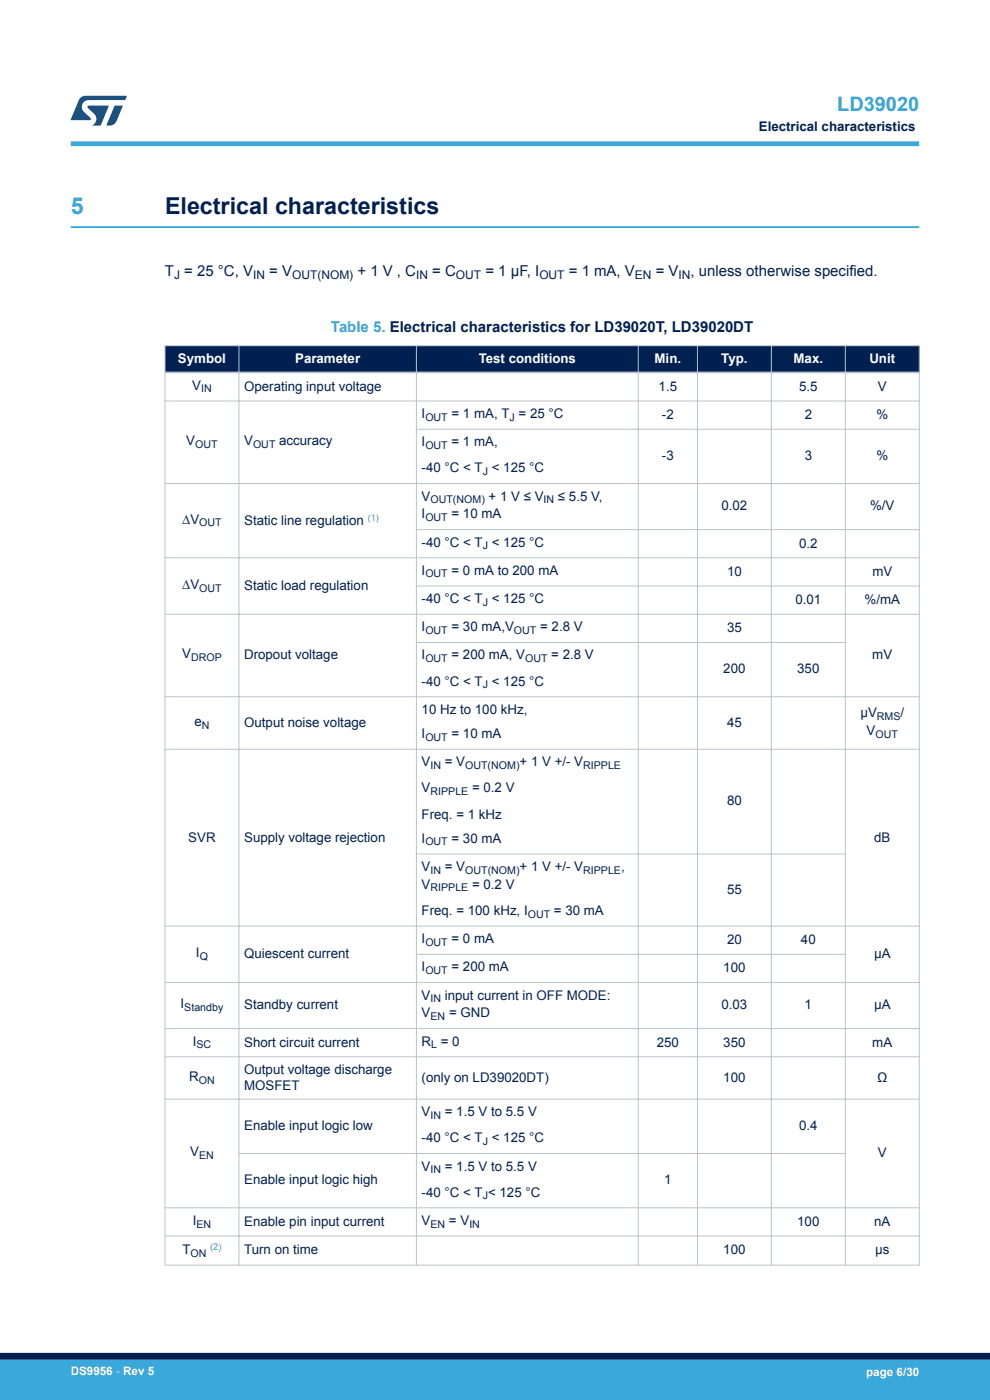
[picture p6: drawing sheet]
<svg xmlns="http://www.w3.org/2000/svg" width="210mm" height="297mm" viewBox="0 0 210 297" stroke-linecap="round" stroke-linejoin="round" font-family="sans-serif">
<defs><g id="words">
<text font-size="4.9" fill="#39a9dc" x="15" y="45.4">5</text>
<text font-size="4.9" fill="#002052" x="35" y="45.4">Electrical characteristics</text>
<text font-size="4.2" fill="#39a9dc" x="177.6" y="23.5">LD39020</text>
<g font-size="3.2" fill="#002052">
<text x="35" y="58.6">T = 25 °C, V</text>
<text x="57.1" y="58.6">= V</text>
<text x="75.8" y="58.6">+ 1 V , C</text>
<text x="91.7" y="58.6">= C</text>
<text x="103" y="58.6">= 1 µF, I</text>
<text x="120.6" y="58.6">= 1 mA, V</text>
<text x="139.1" y="58.6">= V</text>
<text x="146.5" y="58.6">, unless otherwise specified.</text>
</g>
<text font-size="3.2" fill="#39a9dc" x="70.2" y="70.4">Table 5. Electrical characteristics for LD39020T, LD39020DT</text>
<g font-size="2.8" fill="#002052">
<text x="161" y="27.9">Electrical characteristics</text>
<text x="40.8" y="82.7">V</text>
<text x="51.8" y="82.9">Operating input voltage</text>
<text x="139.7" y="82.9">1.5</text>
<text x="169.5" y="82.9">5.5</text>
<text x="186.2" y="82.9">V</text>
<text x="89.4" y="88.7">I</text>
<text x="95.8" y="88.7">= 1 mA, T = 25 °C</text>
<text x="140.4" y="88.9">-2</text>
<text x="170.7" y="88.9">2</text>
<text x="185.9" y="88.9">%</text>
<text x="39.5" y="94.4">V</text>
<text x="51.8" y="94.4">V</text>
<text x="59.2" y="94.4">accuracy</text>
<text x="89.4" y="94.7">I</text>
<text x="95.8" y="94.7">= 1 mA,</text>
<text x="89.4" y="100.2">-40 °C &lt; T &lt; 125 °C</text>
<text x="140.4" y="97.6">-3</text>
<text x="170.7" y="97.6">3</text>
<text x="185.9" y="97.6">%</text>
<text x="89.4" y="106.2">V</text>
<text x="103.6" y="106.2">+ 1 V ≤ V</text>
<text x="118.4" y="106.2">≤ 5.5 V,</text>
<text x="38.7" y="111.1">∆V</text>
<text x="51.8" y="111.4">Static line regulation</text>
<text x="89.4" y="110">I</text>
<text x="95.8" y="110">= 10 mA</text>
<text x="153" y="108.3">0.02</text>
<text x="184.6" y="108.3">%/V</text>
<text x="89.4" y="116">-40 °C &lt; T &lt; 125 °C</text>
<text x="169.5" y="116.2">0.2</text>
<text x="38.7" y="124.9">∆V</text>
<text x="51.8" y="125.1">Static load regulation</text>
<text x="89.4" y="121.9">I</text>
<text x="95.8" y="121.9">= 0 mA to 200 mA</text>
<text x="154.2" y="122.1">10</text>
<text x="185" y="122.1">mV</text>
<text x="89.4" y="127.9">-40 °C &lt; T &lt; 125 °C</text>
<text x="168.7" y="128.1">0.01</text>
<text x="183.4" y="128.1">%/mA</text>
<text x="89.4" y="133.9">I</text>
<text x="95.8" y="133.9">= 30 mA,V</text>
<text x="114.6" y="133.9">= 2.8 V</text>
<text x="154.2" y="134.1">35</text>
<text x="38.6" y="139.7">V</text>
<text x="51.8" y="139.9">Dropout voltage</text>
<text x="89.4" y="139.9">I</text>
<text x="95.8" y="139.9">= 200 mA, V</text>
<text x="116.9" y="139.9">= 2.8 V</text>
<text x="153.4" y="142.9">200</text>
<text x="169.1" y="142.9">350</text>
<text x="185" y="139.9">mV</text>
<text x="89.4" y="145.4">-40 °C &lt; T &lt; 125 °C</text>
<text x="41.2" y="154">e</text>
<text x="51.8" y="154.2">Output noise voltage</text>
<text x="89.4" y="151.4">10 Hz to 100 kHz,</text>
<text x="154.2" y="154.2">45</text>
<text x="182.5" y="152.1">µV</text>
<text x="183.8" y="155.9">V</text>
<text x="191" y="152.1">/</text>
<text x="89.4" y="156.6">I</text>
<text x="95.8" y="156.6">= 10 mA</text>
<text x="89.4" y="162.6">V</text>
<text x="94.4" y="162.6">= V</text>
<text x="110.2" y="162.6">+ 1 V +/- V</text>
<text x="89.4" y="173.6">Freq. = 1 kHz</text>
<text x="89.4" y="168.1">V</text>
<text x="100.1" y="168.1">= 0.2 V</text>
<text x="154.2" y="170.9">80</text>
<text x="39.9" y="178.5">SVR</text>
<text x="51.8" y="178.5">Supply voltage rejection</text>
<text x="89.4" y="178.8">I</text>
<text x="95.8" y="178.8">= 30 mA</text>
<text x="185.4" y="178.5">dB</text>
<text x="89.4" y="184.8">V</text>
<text x="94.4" y="184.8">= V</text>
<text x="110.2" y="184.8">+ 1 V +/- V</text>
<text x="131.7" y="184.8">,</text>
<text x="89.4" y="188.6">V</text>
<text x="100.1" y="188.6">= 0.2 V</text>
<text x="154.2" y="189.6">55</text>
<text x="89.4" y="194.1">Freq. = 100 kHz, I</text>
<text x="117.5" y="194.1">= 30 mA</text>
<text x="41.6" y="203.1">I</text>
<text x="51.8" y="203.3">Quiescent current</text>
<text x="89.4" y="200.1">I</text>
<text x="95.8" y="200.1">= 0 mA</text>
<text x="154.2" y="200.3">20</text>
<text x="169.9" y="200.3">40</text>
<text x="185.4" y="203.3">µA</text>
<text x="89.4" y="206.1">I</text>
<text x="95.8" y="206.1">= 200 mA</text>
<text x="153.4" y="206.3">100</text>
<text x="38.3" y="213.9">I</text>
<text x="51.8" y="214.1">Standby current</text>
<text x="89.4" y="212.1">V</text>
<text x="89.4" y="215.8">V</text>
<text x="94.4" y="212.1">input current in OFF MODE:</text>
<text x="95.2" y="215.8">= GND</text>
<text x="153" y="214.1">0.03</text>
<text x="170.7" y="214.1">1</text>
<text x="185.4" y="214.1">µA</text>
<text x="40.9" y="221.8">I</text>
<text x="89.4" y="221.8">R</text>
<text x="93.5" y="221.8">= 0</text>
<text x="51.8" y="227.8">Output voltage discharge</text>
<text x="51.8" y="222">Short circuit current</text>
<text x="139.3" y="222">250</text>
<text x="153.4" y="222">350</text>
<text x="185" y="222">mA</text>
<text x="40.1" y="229.3">R</text>
<text x="51.8" y="231.2">MOSFET</text>
<text x="89.4" y="229.5">(only on LD39020DT)</text>
<text x="153.4" y="229.5">100</text>
<text x="186.1" y="229.5">Ω</text>
<text x="51.8" y="239.8">Enable input logic low</text>
<text x="89.4" y="236.8">V</text>
<text x="94.4" y="236.8">= 1.5 V to 5.5 V</text>
<text x="169.5" y="239.8">0.4</text>
<text x="40.3" y="245.3">V</text>
<text x="89.4" y="242.3">-40 °C &lt; T &lt; 125 °C</text>
<text x="186.2" y="245.5">V</text>
<text x="51.8" y="251.3">Enable input logic high</text>
<text x="89.4" y="248.3">V</text>
<text x="94.4" y="248.3">= 1.5 V to 5.5 V</text>
<text x="140.9" y="251.3">1</text>
<text x="89.4" y="253.9">-40 °C &lt; T &lt; 125 °C</text>
<text x="40.9" y="259.8">I</text>
<text x="51.8" y="260">Enable pin input current</text>
<text x="89.4" y="259.8">V</text>
<text x="95.2" y="259.8">= V</text>
<text x="169.1" y="260">100</text>
<text x="185.4" y="260">nA</text>
<text x="38.7" y="266">T</text>
<text x="51.8" y="266.1">Turn on time</text>
<text x="153.4" y="266.1">100</text>
<text x="185.6" y="266.1">µs</text>
</g>
<g font-size="2.8" fill="#fff">
<text x="37.7" y="77">Symbol</text>
<text x="62.6" y="77">Parameter</text>
<text x="101.5" y="77">Test conditions</text>
<text x="138.8" y="77">Min.</text>
<text x="153" y="77">Typ.</text>
<text x="168.3" y="77">Max.</text>
<text x="184.4" y="77">Unit</text>
</g>
<g font-size="2.5" fill="#002052">
<text x="36.9" y="59.2">J</text>
<text x="53.7" y="59.2">IN</text>
<text x="62" y="59.2">OUT(NOM)</text>
<text x="88.3" y="59.2">IN</text>
<text x="96.7" y="59.2">OUT</text>
<text x="114.4" y="59.2">OUT</text>
<text x="134.7" y="59.2">EN</text>
<text x="143.9" y="59.2">IN</text>
</g>
<g font-size="2.5" fill="#fff">
<text x="15" y="291.6">DS9956 - Rev 5</text>
<text x="183.7" y="291.9">page 6/30</text>
</g>
<g font-size="2.3" fill="#002052">
<text x="42.7" y="83.3">IN</text>
<text x="90.2" y="89.2">OUT</text>
<text x="108.1" y="89.2">J</text>
<text x="41.4" y="95">OUT</text>
<text x="53.7" y="95">OUT</text>
<text x="90.2" y="95.2">OUT</text>
<text x="102.4" y="100.8">J</text>
<text x="91.3" y="106.8">OUT(NOM)</text>
<text x="115.3" y="106.8">IN</text>
<text x="42.3" y="111.6">OUT</text>
<text x="90.2" y="110.5">OUT</text>
<text x="102.4" y="116.5">J</text>
<text x="42.3" y="125.5">OUT</text>
<text x="90.2" y="122.5">OUT</text>
<text x="102.4" y="128.5">J</text>
<text x="90.2" y="134.5">OUT</text>
<text x="109" y="134.5">OUT</text>
<text x="40.5" y="140.2">DROP</text>
<text x="90.2" y="140.5">OUT</text>
<text x="111.4" y="140.5">OUT</text>
<text x="102.4" y="146">J</text>
<text x="42.8" y="154.6">N</text>
<text x="186" y="152.7">RMS</text>
<text x="90.2" y="157.1">OUT</text>
<text x="185.7" y="156.5">OUT</text>
<text x="91.3" y="163.1">IN</text>
<text x="98.7" y="163.1">OUT(NOM)</text>
<text x="123.7" y="163.1">RIPPLE</text>
<text x="91.3" y="168.7">RIPPLE</text>
<text x="90.2" y="179.4">OUT</text>
<text x="91.3" y="185.3">IN</text>
<text x="98.7" y="185.3">OUT(NOM)</text>
<text x="123.7" y="185.3">RIPPLE</text>
<text x="91.3" y="189.1">RIPPLE</text>
<text x="111.9" y="194.7">OUT</text>
<text x="42.4" y="203.6">Q</text>
<text x="90.2" y="200.6">OUT</text>
<text x="90.2" y="206.6">OUT</text>
<text x="39.1" y="214.5">Standby</text>
<text x="91.3" y="212.6">IN</text>
<text x="91.3" y="216.4">EN</text>
<text x="41.7" y="222.4">SC</text>
<text x="91.5" y="222.4">L</text>
<text x="42.2" y="229.9">ON</text>
<text x="91.3" y="237.4">IN</text>
<text x="42.2" y="245.9">EN</text>
<text x="102.4" y="242.9">J</text>
<text x="91.3" y="248.9">IN</text>
<text x="102.4" y="254.4">J</text>
<text x="41.7" y="260.4">EN</text>
<text x="91.3" y="260.4">EN</text>
<text x="99.6" y="260.4">IN</text>
<text x="40.4" y="266.6">ON</text>
</g>
<g font-size="2" fill="#39a9dc">
<text x="78" y="110.4">(1)</text>
<text x="44.6" y="265.1">(2)</text>
</g>
</g></defs>
<path d="M15 48.2h180" fill="none" stroke="#39a9dc" stroke-width=".4"/>
<g fill="#002052">
<path d="M35 73.3h160v5.7h-160z" fill-rule="evenodd"/>
<path d="M35 73.3h160v5.7h-160z" fill-rule="evenodd"/>
</g>
<g fill="none" stroke="#b9c4ca" stroke-width=".21">
<path d="M34.9 73.3h160.2M35 73.2v195.3M50.7 73.2v195.3M88.3 73.2v195.3M135.4 73.2v195.3M147.9 73.2v195.3M163.6 73.2v195.3M179.3 73.2v195.3M195 73.2v195.3M34.9 85.1h160.2M88.2 91.1h106.9M34.9 102.6h160.2"/>
<path d="M34.9 118.3h160.2M88.2 112.3h106.9M88.2 124.3h106.9M88.2 136.3h91.2M195.1 130.3h-160.2M34.9 147.8h160.2M34.9 159h160.2M34.9 196.5h160.2M88.2 181.2h91.2M34.9 208.4h160.2M34.9 218.2h160.2M88.2 202.5h91.2"/>
<path d="M34.9 224.2h160.2M34.9 233.2h160.2M34.9 256.2h160.2M50.6 244.7h128.8M34.9 262.2h160.2M34.9 268.4h160.2"/>
</g>
<path d="M34.9 79h160.2" fill="none" stroke="#b9c4ca" stroke-width=".35"/>
<path d="M15 30.5h180" fill="none" stroke="#39a9dc" stroke-width="1"/>
<g fill="#005288">
<path d="M17.1 20.7l1.1-.4 8.7 .1-.4 .8h-7.6a1.45 1.45 0 0 0-1.4 .9 1.45 1.45 0 0 0 .2 1.6l1.5 1.3v.4l-4.2 .1 1.7-4.2z"/>
<path d="M24.3 22.4l1.7 .1-1.3 3.2a1.6 1.6 0 0 1-1.5 .9l-.6-.1z"/>
<path d="M18.6 22.5h4.5l-1.8 4.1h-1.7a1.54 1.54 0 0 0 .4-2.4l-1.4-1.3z"/>
</g>
<g fill="#39a9dc">
<path d="M0 288.4h210v8.6h-210z" fill-rule="evenodd"/>
<path d="M-.1 288.4h210.2v4.4h-210.2z" fill-rule="evenodd"/>
</g>
<path d="M0 287.7h210" fill="none" stroke="#002052" stroke-width="1.4"/>
<use href="#words"/>
</svg>
